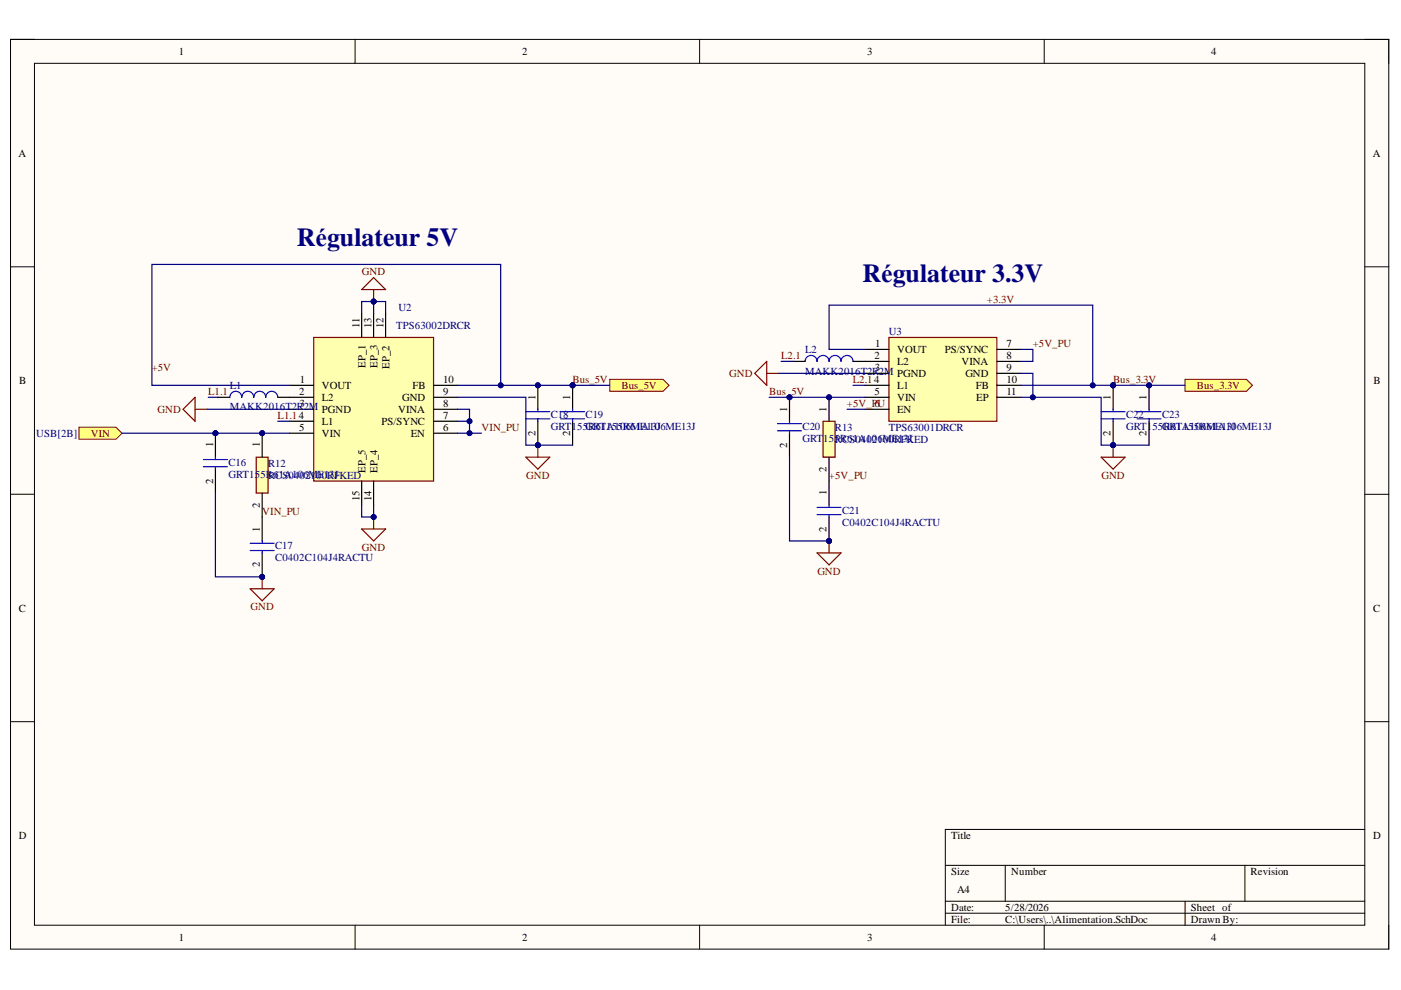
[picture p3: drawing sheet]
<svg xmlns="http://www.w3.org/2000/svg" width="297mm" height="210mm" viewBox="0 0 297 210" stroke-linecap="round" stroke-linejoin="round" font-family="sans-serif">
<defs><g id="words">
<g font-size="5.5" fill="#000080">
<text x="62.9" y="52.1">Régulateur 5V</text>
<text x="182.9" y="59.7">Régulateur 3.3V</text>
</g>
<g font-size="2.3">
<text x="37.9" y="11.7">1</text>
<text x="110.7" y="11.7">2</text>
<text x="183.9" y="11.7">3</text>
<text x="256.8" y="11.7">4</text>
<text x="3.9" y="33.3">A</text>
<text x="291" y="33.3">A</text>
<text x="76.2" y="69.5" transform="rotate(-90 76.2 69.5)">11</text>
<text x="78.7" y="69.5" transform="rotate(-90 78.7 69.5)">13</text>
<text x="81.3" y="69.5" transform="rotate(-90 81.3 69.5)">12</text>
<text x="77.5" y="78" transform="rotate(-90 77.5 78)">EP_1</text>
<text x="185.4" y="76.1">2</text>
<text x="185.6" y="73.6">1</text>
<text x="190.2" y="74.9">VOUT</text>
<text x="190.2" y="77.4">L2</text>
<text x="200.3" y="74.9">PS/SYNC</text>
<text x="203.8" y="77.4">VINA</text>
<text x="213.4" y="73.6">7</text>
<text x="213.4" y="76.1">8</text>
<text x="4.1" y="81.4">B</text>
<text x="63.4" y="83.7">2</text>
<text x="63.6" y="81.2">1</text>
<text x="68.3" y="82.5">VOUT</text>
<text x="80" y="78.1" transform="rotate(-90 80 78.1)">EP_3</text>
<text x="82.6" y="78.2" transform="rotate(-90 82.6 78.2)">EP_2</text>
<text x="87.5" y="82.5">FB</text>
<text x="94" y="83.7">9</text>
<text x="94" y="81.2">10</text>
<text x="185.4" y="83.7">5</text>
<text x="185.5" y="78.7">3</text>
<text x="190.2" y="82.5">L1</text>
<text x="204.7" y="79.9">GND</text>
<text x="206.9" y="82.5">FB</text>
<text x="213.4" y="78.7">9</text>
<text x="213.4" y="81.2">10</text>
<text x="213.4" y="83.7">11</text>
<text x="291.2" y="81.4">B</text>
<text x="63.5" y="86.3">3</text>
<text x="68.3" y="85">L2</text>
<text x="84.4" y="87.5">VINA</text>
<text x="85.3" y="85">GND</text>
<text x="94" y="88.9">7</text>
<text x="94" y="86.3">8</text>
<text x="113.5" y="84.7" transform="rotate(-90 113.5 84.7)">1</text>
<text x="120.9" y="84.7" transform="rotate(-90 120.9 84.7)">1</text>
<text x="166.9" y="87.3" transform="rotate(-90 166.9 87.3)">1</text>
<text x="175.3" y="87.3" transform="rotate(-90 175.3 87.3)">1</text>
<text x="190.2" y="85">VIN</text>
<text x="190.2" y="87.5">EN</text>
<text x="207" y="85">EP</text>
<text x="235.5" y="84.7" transform="rotate(-90 235.5 84.7)">1</text>
<text x="243.1" y="84.7" transform="rotate(-90 243.1 84.7)">1</text>
<text x="45.2" y="94.9" transform="rotate(-90 45.2 94.9)">1</text>
<text x="55.1" y="94.9" transform="rotate(-90 55.1 94.9)">1</text>
<text x="63.4" y="91.4">5</text>
<text x="68.3" y="90.1">L1</text>
<text x="68.3" y="92.7">VIN</text>
<text x="80.9" y="90.1">PS/SYNC</text>
<text x="87.1" y="92.7">EN</text>
<text x="94" y="91.4">6</text>
<text x="113.5" y="92.4" transform="rotate(-90 113.5 92.4)">2</text>
<text x="120.9" y="92.4" transform="rotate(-90 120.9 92.4)">2</text>
<text x="166.9" y="95" transform="rotate(-90 166.9 95)">2</text>
<text x="235.5" y="92.4" transform="rotate(-90 235.5 92.4)">2</text>
<text x="243.1" y="92.4" transform="rotate(-90 243.1 92.4)">2</text>
<text x="77.5" y="100.2" transform="rotate(-90 77.5 100.2)">EP_5</text>
<text x="80" y="100.2" transform="rotate(-90 80 100.2)">EP_4</text>
<text x="175.3" y="100" transform="rotate(-90 175.3 100)">2</text>
<text x="45.2" y="102.6" transform="rotate(-90 45.2 102.6)">2</text>
<text x="55.1" y="107.6" transform="rotate(-90 55.1 107.6)">2</text>
<text x="76.2" y="106.2" transform="rotate(-90 76.2 106.2)">15</text>
<text x="78.7" y="106.3" transform="rotate(-90 78.7 106.3)">14</text>
<text x="175.3" y="105" transform="rotate(-90 175.3 105)">1</text>
<text x="55.1" y="112.7" transform="rotate(-90 55.1 112.7)">1</text>
<text x="175.3" y="112.7" transform="rotate(-90 175.3 112.7)">2</text>
<text x="55.1" y="120.3" transform="rotate(-90 55.1 120.3)">2</text>
<text x="4" y="129.7">C</text>
<text x="291.1" y="129.7">C</text>
<text x="4" y="177.9">D</text>
<text x="201.6" y="177.9">Title</text>
<text x="291.1" y="177.9">D</text>
<text x="201.6" y="185.5">Size</text>
<text x="214.4" y="185.5">Number</text>
<text x="265.2" y="185.5">Revision</text>
<text x="202.9" y="189.3">A4</text>
<text x="201.6" y="193.1">Date:</text>
<text x="201.6" y="195.7">File:</text>
<text x="213.1" y="193.1">5/28/2026</text>
<text x="213.1" y="195.7">C:\Users\..\Alimentation.SchDoc</text>
<text x="252.5" y="193.1">Sheet of</text>
<text x="252.5" y="195.7">Drawn By:</text>
<text x="37.9" y="199.5">1</text>
<text x="110.7" y="199.5">2</text>
<text x="183.9" y="199.5">3</text>
<text x="256.8" y="199.5">4</text>
</g>
<g font-size="2.3" fill="#800000">
<text x="76.7" y="58.4">GND</text>
<text x="209.3" y="64.2">+3.3V</text>
<text x="165.6" y="76.1">L2.1</text>
<text x="219" y="73.6">+5V_PU</text>
<text x="32.2" y="78.7">+5V</text>
<text x="44.2" y="83.7">L1.1</text>
<text x="121.4" y="81.2">Bus_5V</text>
<text x="131.8" y="82.5">Bus_5V</text>
<text x="154.6" y="79.9">GND</text>
<text x="163.1" y="83.7">Bus_5V</text>
<text x="180.8" y="81.2">L2.14</text>
<text x="236" y="81.2">Bus_3.3V</text>
<text x="253.7" y="82.5">Bus_3.3V</text>
<text x="33.4" y="87.5">GND</text>
<text x="58.9" y="88.9">L1.14</text>
<text x="179.6" y="86.3">+5V_P6U</text>
<text x="19.3" y="92.7">VIN</text>
<text x="102.1" y="91.4">VIN_PU</text>
<text x="111.6" y="101.5">GND</text>
<text x="175.8" y="101.5">+5V_PU</text>
<text x="233.5" y="101.5">GND</text>
<text x="55.6" y="109.2">VIN_PU</text>
<text x="76.7" y="116.8">GND</text>
<text x="173.3" y="121.8">GND</text>
<text x="53.1" y="129.4">GND</text>
</g>
<g font-size="2.3" fill="#000080">
<text x="84.5" y="66">U2</text>
<text x="84" y="69.8">TPS63002DRCR</text>
<text x="188.4" y="71.1">U3</text>
<text x="170.7" y="74.9">L2</text>
<text x="48.7" y="82.5">L1</text>
<text x="170.7" y="79.4">MAKK2016T2R2M PGND</text>
<text x="48.7" y="87">MAKK2016T2R2M PGND</text>
<text x="116.8" y="88.5">C18</text>
<text x="124.2" y="88.5">C19</text>
<text x="238.8" y="88.5">C22</text>
<text x="246.4" y="88.5">C23</text>
<text x="7.7" y="92.7">USB[2B]</text>
<text x="116.8" y="91.2">GRT155GRTA106ME13J</text>
<text x="124.7" y="91.2">R61155R61A106ME13J</text>
<text x="170.2" y="91.2">C20</text>
<text x="170.2" y="93.7">GRT</text>
<text x="174.6" y="93.7">155R61A00100RFKED</text>
<text x="177" y="91.4">R13</text>
<text x="177" y="93.9">RCS04126ME13J</text>
<text x="188.4" y="91.4">TPS63001DRCR</text>
<text x="238.8" y="91.2">GRT1</text>
<text x="244.3" y="91.2">55GR1A106ME13J</text>
<text x="246.7" y="91.2">R6T155R61A106ME13J</text>
<text x="48.5" y="98.8">C16</text>
<text x="48.5" y="101.3">GRT155R61A106M0E01RFKED</text>
<text x="56.8" y="99">R12</text>
<text x="56.8" y="101.5">RCS04021</text>
<text x="69.8" y="101.3">3J</text>
<text x="178.6" y="108.9">C21</text>
<text x="178.6" y="111.4">C0402C104J4RACTU</text>
<text x="58.4" y="116.5">C17</text>
<text x="58.4" y="119">C0402C104J4RACTU</text>
</g>
</g></defs>
<path d="M2.2 8.4h292.2v192.8h-292.2z" fill-rule="evenodd" fill="#fffcf8"/>
<path d="M2.2 8.4h292.2v192.8h-292.2z" fill="none" stroke="#000" stroke-width=".21"/>
<path d="M7.3 13.4h282.1v182.8h-282.1z" fill-rule="evenodd" fill="#fffcf8"/>
<g fill="none" stroke="#000" stroke-width=".21">
<path d="M2.2 8.3h5.1M7.3 13.4h282.1v182.8h-282.1zM75.3 8.3v5.1M148.3 8.3v5.1M221.4 8.4v5M289.4 8.4h5v5M2.2 56.6h5.1M289.4 56.6h5M2.2 104.8h5.1M289.4 104.8h5M2.2 153h5.1M289.4 153h5"/>
<path d="M289.4 175.9h-89v20.3M75.3 196.2v5M148.3 196.2v5M200.4 183.5h89M200.4 191.1h89M200.4 193.6h89M213.1 183.5v7.6M221.4 196.2v5M251.2 191.1v5.1M264 183.5v7.6M294.4 196.2v5"/>
</g>
<path d="M66.5 71.5h25.4v30.5h-25.4z" fill-rule="evenodd" fill="#ffffb0"/>
<path d="M66.5 71.5h25.4v30.5h-25.4z" fill="none" stroke="#800000" stroke-width=".25"/>
<g fill="none" stroke="#000" stroke-width=".25">
<path d="M76.7 66.5v5M79.2 66.5v5M81.8 66.5v5M61.4 81.7h5.1M61.4 84.2h5.1M61.4 86.8h5.1M61.4 89.3h5.1M61.4 91.8h5.1M91.9 81.7h5.1M91.9 84.2h5.1M91.9 86.8h5.1M91.9 89.3h5.1"/>
<path d="M91.9 91.8h5.1M76.7 102v5.1M79.2 102v5.1"/>
</g>
<path d="M188.5 71.5h22.9v17.8h-22.9z" fill-rule="evenodd" fill="#ffffb0"/>
<path d="M188.5 71.5h22.9v17.8h-22.9z" fill="none" stroke="#800000" stroke-width=".25"/>
<path d="M183.4 74.1h5.1M183.4 76.6h5.1M183.4 79.2h5.1M211.4 74.1h5M211.4 76.6h5M211.4 79.2h5M183.4 81.7h5.1M183.4 84.2h5.1M183.4 86.8h5.1M211.4 81.7h5M211.4 84.2h5" fill="none" stroke="#000" stroke-width=".25"/>
<path d="M16.7 90.6h7.9l1.3 1.2-1.3 1.3h-7.9z" fill-rule="evenodd" fill="#ffff80"/>
<path d="M16.7 90.6h7.9l1.3 1.2-1.3 1.3h-7.9z" fill="none" stroke="#800000" stroke-width=".21"/>
<path d="M79.2 58.9l2.6 2.5h-5.1zM79.2 61.4v2.5" fill="none" stroke="#800000" stroke-width=".25"/>
<circle cx="79.2" cy="63.9" r=".51" fill="#000080"/>
<circle cx="79.2" cy="63.9" r=".51" fill="none" stroke="#000080" stroke-width=".21"/>
<path d="M76.7 112.2h5.1l-2.6 2.5zM79.2 109.6v2.6" fill="none" stroke="#800000" stroke-width=".25"/>
<circle cx="79.2" cy="109.6" r=".51" fill="#000080"/>
<circle cx="79.2" cy="109.6" r=".51" fill="none" stroke="#000080" stroke-width=".21"/>
<path d="M111.5 96.9h5.1l-2.6 2.6zM114 94.4v2.5" fill="none" stroke="#800000" stroke-width=".25"/>
<circle cx="114" cy="94.4" r=".51" fill="#000080"/>
<circle cx="114" cy="94.4" r=".51" fill="none" stroke="#000080" stroke-width=".21"/>
<path d="M160 79.2l2.6-2.6v5.1zM162.6 79.2h2.5M41.4 84.2v5.1l-2.6-2.5zM41.4 86.8h2.5M233.5 96.9h5l-2.5 2.6zM236 94.4v2.5" fill="none" stroke="#800000" stroke-width=".25"/>
<circle cx="236" cy="94.4" r=".51" fill="#000080"/>
<circle cx="236" cy="94.4" r=".51" fill="none" stroke="#000080" stroke-width=".21"/>
<path d="M53 124.8h5.1l-2.5 2.6zM55.6 122.3v2.5" fill="none" stroke="#800000" stroke-width=".25"/>
<circle cx="55.6" cy="122.3" r=".51" fill="#000080"/>
<circle cx="55.6" cy="122.3" r=".51" fill="none" stroke="#000080" stroke-width=".21"/>
<circle cx="121.4" cy="81.7" r=".51" fill="#000080"/>
<circle cx="121.4" cy="81.7" r=".51" fill="none" stroke="#000080" stroke-width=".21"/>
<path d="M173.2 117.2h5.1l-2.5 2.6zM175.8 114.7v2.5" fill="none" stroke="#800000" stroke-width=".25"/>
<circle cx="175.8" cy="114.7" r=".51" fill="#000080"/>
<circle cx="175.8" cy="114.7" r=".51" fill="none" stroke="#000080" stroke-width=".21"/>
<circle cx="236" cy="81.7" r=".51" fill="#000080"/>
<circle cx="236" cy="81.7" r=".51" fill="none" stroke="#000080" stroke-width=".21"/>
<path d="M129.3 80.4h11.3l1.3 1.3-1.3 1.3h-11.3z" fill-rule="evenodd" fill="#ffff80"/>
<path d="M129.3 80.4h11.3l1.3 1.3-1.3 1.3h-11.3z" fill="none" stroke="#800000" stroke-width=".21"/>
<path d="M251.2 80.4h13.1l1.2 1.3-1.2 1.3h-13.1z" fill-rule="evenodd" fill="#ffff80"/>
<path d="M251.2 80.4h13.1l1.2 1.3-1.2 1.3h-13.1z" fill="none" stroke="#800000" stroke-width=".21"/>
<circle cx="55.6" cy="91.8" r=".51" fill="#000080"/>
<circle cx="55.6" cy="91.8" r=".51" fill="none" stroke="#000080" stroke-width=".21"/>
<path d="M54.3 96.9h2.6v7.6h-2.6z" fill-rule="evenodd" fill="#ffffb0"/>
<path d="M54.3 96.9h2.6v7.6h-2.6z" fill="none" stroke="#800000" stroke-width=".25"/>
<path d="M55.6 91.8v5.1" fill="none" stroke="#000" stroke-width=".25"/>
<circle cx="55.6" cy="91.8" r=".51" fill="#000080"/>
<circle cx="55.6" cy="91.8" r=".51" fill="none" stroke="#000080" stroke-width=".21"/>
<path d="M55.6 104.5v5.1" fill="none" stroke="#000" stroke-width=".25"/>
<circle cx="175.8" cy="84.2" r=".51" fill="#000080"/>
<circle cx="175.8" cy="84.2" r=".51" fill="none" stroke="#000080" stroke-width=".21"/>
<path d="M174.5 89.3h2.5v7.6h-2.5z" fill-rule="evenodd" fill="#ffffb0"/>
<path d="M174.5 89.3h2.5v7.6h-2.5z" fill="none" stroke="#800000" stroke-width=".25"/>
<path d="M175.8 84.2v5.1" fill="none" stroke="#000" stroke-width=".25"/>
<circle cx="175.8" cy="84.2" r=".51" fill="#000080"/>
<circle cx="175.8" cy="84.2" r=".51" fill="none" stroke="#000080" stroke-width=".21"/>
<path d="M175.8 96.9v5.1" fill="none" stroke="#000" stroke-width=".25"/>
<circle cx="55.6" cy="122.3" r=".51" fill="#000080"/>
<circle cx="55.6" cy="122.3" r=".51" fill="none" stroke="#000080" stroke-width=".21"/>
<path d="M55.6 109.6v5.1M55.6 117.2v5.1" fill="none" stroke="#000" stroke-width=".25"/>
<circle cx="55.6" cy="122.3" r=".51" fill="#000080"/>
<circle cx="55.6" cy="122.3" r=".51" fill="none" stroke="#000080" stroke-width=".21"/>
<path d="M53 115.2h5.1M53 116.7h5.1M55.6 114.7v.5M55.6 116.7v.5" fill="none" stroke="#00f" stroke-width=".25"/>
<circle cx="175.8" cy="114.7" r=".51" fill="#000080"/>
<circle cx="175.8" cy="114.7" r=".51" fill="none" stroke="#000080" stroke-width=".21"/>
<path d="M175.8 102v5.1M175.8 109.6v5.1" fill="none" stroke="#000" stroke-width=".25"/>
<circle cx="175.8" cy="114.7" r=".51" fill="#000080"/>
<circle cx="175.8" cy="114.7" r=".51" fill="none" stroke="#000080" stroke-width=".21"/>
<path d="M173.2 107.6h5.1M173.2 109.1h5.1M175.8 107.1v.5M175.8 109.1v.5" fill="none" stroke="#00f" stroke-width=".25"/>
<circle cx="45.7" cy="91.8" r=".51" fill="#000080"/>
<circle cx="45.7" cy="91.8" r=".51" fill="none" stroke="#000080" stroke-width=".21"/>
<path d="M45.7 91.8v5.1" fill="none" stroke="#000" stroke-width=".25"/>
<circle cx="45.7" cy="91.8" r=".51" fill="#000080"/>
<circle cx="45.7" cy="91.8" r=".51" fill="none" stroke="#000080" stroke-width=".21"/>
<path d="M45.7 99.5v5" fill="none" stroke="#000" stroke-width=".25"/>
<path d="M43.1 97.4h5.1M43.1 99h5.1M45.7 96.9v.5M45.7 99v.5" fill="none" stroke="#00f" stroke-width=".25"/>
<circle cx="114" cy="81.7" r=".51" fill="#000080"/>
<circle cx="114" cy="81.7" r=".51" fill="none" stroke="#000080" stroke-width=".21"/>
<circle cx="114" cy="94.4" r=".51" fill="#000080"/>
<circle cx="114" cy="94.4" r=".51" fill="none" stroke="#000080" stroke-width=".21"/>
<path d="M114 81.7v5.1" fill="none" stroke="#000" stroke-width=".25"/>
<circle cx="114" cy="81.7" r=".51" fill="#000080"/>
<circle cx="114" cy="81.7" r=".51" fill="none" stroke="#000080" stroke-width=".21"/>
<path d="M114 89.3v5.1" fill="none" stroke="#000" stroke-width=".25"/>
<circle cx="114" cy="94.4" r=".51" fill="#000080"/>
<circle cx="114" cy="94.4" r=".51" fill="none" stroke="#000080" stroke-width=".21"/>
<path d="M111.5 87.3h5.1M111.5 88.8h5.1M114 86.8v.5M114 88.8v.5" fill="none" stroke="#00f" stroke-width=".25"/>
<circle cx="121.4" cy="81.7" r=".51" fill="#000080"/>
<circle cx="121.4" cy="81.7" r=".51" fill="none" stroke="#000080" stroke-width=".21"/>
<path d="M121.4 81.7v5.1" fill="none" stroke="#000" stroke-width=".25"/>
<circle cx="121.4" cy="81.7" r=".51" fill="#000080"/>
<circle cx="121.4" cy="81.7" r=".51" fill="none" stroke="#000080" stroke-width=".21"/>
<path d="M121.4 89.3v5.1" fill="none" stroke="#000" stroke-width=".25"/>
<path d="M118.9 87.3h5M118.9 88.8h5M121.4 86.8v.5M121.4 88.8v.5" fill="none" stroke="#00f" stroke-width=".25"/>
<circle cx="167.4" cy="84.2" r=".51" fill="#000080"/>
<circle cx="167.4" cy="84.2" r=".51" fill="none" stroke="#000080" stroke-width=".21"/>
<path d="M167.4 84.2v5.1" fill="none" stroke="#000" stroke-width=".25"/>
<circle cx="167.4" cy="84.2" r=".51" fill="#000080"/>
<circle cx="167.4" cy="84.2" r=".51" fill="none" stroke="#000080" stroke-width=".21"/>
<path d="M167.4 91.8v5.1" fill="none" stroke="#000" stroke-width=".25"/>
<path d="M164.8 89.8h5.1M164.8 91.3h5.1M167.4 89.3v.5M167.4 91.3v.5" fill="none" stroke="#00f" stroke-width=".25"/>
<circle cx="236" cy="81.7" r=".51" fill="#000080"/>
<circle cx="236" cy="81.7" r=".51" fill="none" stroke="#000080" stroke-width=".21"/>
<circle cx="236" cy="94.4" r=".51" fill="#000080"/>
<circle cx="236" cy="94.4" r=".51" fill="none" stroke="#000080" stroke-width=".21"/>
<path d="M236 81.7v5.1" fill="none" stroke="#000" stroke-width=".25"/>
<circle cx="236" cy="81.7" r=".51" fill="#000080"/>
<circle cx="236" cy="81.7" r=".51" fill="none" stroke="#000080" stroke-width=".21"/>
<path d="M236 89.3v5.1" fill="none" stroke="#000" stroke-width=".25"/>
<circle cx="236" cy="94.4" r=".51" fill="#000080"/>
<circle cx="236" cy="94.4" r=".51" fill="none" stroke="#000080" stroke-width=".21"/>
<path d="M233.5 87.3h5M233.5 88.8h5M236 86.8v.5M236 88.8v.5" fill="none" stroke="#00f" stroke-width=".25"/>
<circle cx="243.6" cy="81.7" r=".51" fill="#000080"/>
<circle cx="243.6" cy="81.7" r=".51" fill="none" stroke="#000080" stroke-width=".21"/>
<path d="M243.6 81.7v5.1" fill="none" stroke="#000" stroke-width=".25"/>
<circle cx="243.6" cy="81.7" r=".51" fill="#000080"/>
<circle cx="243.6" cy="81.7" r=".51" fill="none" stroke="#000080" stroke-width=".21"/>
<path d="M168.2 76.6h2.5M180.9 76.6h2.5M46.2 84.2h2.5M58.9 84.2h2.5M243.6 89.3v5.1" fill="none" stroke="#000" stroke-width=".25"/>
<path d="M170.7 76.6a1.27 1.27 0 0 1 1.3-1.2 1.27 1.27 0 0 1 1.2 1.2 1.27 1.27 0 0 1 1.3-1.2 1.27 1.27 0 0 1 1.3 1.2 1.27 1.27 0 0 1 1.2-1.2 1.27 1.27 0 0 1 1.3 1.2 1.27 1.27 0 0 1 1.3-1.2 1.27 1.27 0 0 1 1.3 1.2M48.7 84.2a1.27 1.27 0 0 1 1.3-1.2 1.27 1.27 0 0 1 1.3 1.2 1.27 1.27 0 0 1 1.2-1.2 1.27 1.27 0 0 1 1.3 1.2 1.27 1.27 0 0 1 1.3-1.2 1.27 1.27 0 0 1 1.2 1.2 1.27 1.27 0 0 1 1.3-1.2 1.27 1.27 0 0 1 1.3 1.2M241.1 87.3h5.1M241.1 88.8h5.1M243.6 86.8v.5M243.6 88.8v.5" fill="none" stroke="#00f" stroke-width=".25"/>
<path d="M76.7 107.1v2.5h2.5" fill="none" stroke="#000080" stroke-width=".25"/>
<circle cx="79.2" cy="109.6" r=".51" fill="#000080"/>
<circle cx="79.2" cy="109.6" r=".51" fill="none" stroke="#000080" stroke-width=".21"/>
<path d="M79.2 107.1v2.5" fill="none" stroke="#000080" stroke-width=".25"/>
<circle cx="79.2" cy="109.6" r=".51" fill="#000080"/>
<circle cx="79.2" cy="109.6" r=".51" fill="none" stroke="#000080" stroke-width=".21"/>
<path d="M79.2 63.9h2.6v2.6" fill="none" stroke="#000080" stroke-width=".25"/>
<circle cx="79.2" cy="63.9" r=".51" fill="#000080"/>
<circle cx="79.2" cy="63.9" r=".51" fill="none" stroke="#000080" stroke-width=".21"/>
<path d="M79.2 63.9v2.6" fill="none" stroke="#000080" stroke-width=".25"/>
<circle cx="79.2" cy="63.9" r=".51" fill="#000080"/>
<circle cx="79.2" cy="63.9" r=".51" fill="none" stroke="#000080" stroke-width=".21"/>
<path d="M79.2 63.9h-2.5v2.6M43.9 86.8h17.5" fill="none" stroke="#000080" stroke-width=".25"/>
<circle cx="79.2" cy="63.9" r=".51" fill="#000080"/>
<circle cx="79.2" cy="63.9" r=".51" fill="none" stroke="#000080" stroke-width=".21"/>
<path d="M165.1 79.2h18.3M97 91.8h5.1" fill="none" stroke="#000080" stroke-width=".25"/>
<circle cx="99.5" cy="91.8" r=".51" fill="#000080"/>
<circle cx="99.5" cy="91.8" r=".51" fill="none" stroke="#000080" stroke-width=".21"/>
<path d="M97 86.8h2.5v2.5h-2.5" fill="none" stroke="#000080" stroke-width=".25"/>
<circle cx="99.5" cy="89.3" r=".51" fill="#000080"/>
<circle cx="99.5" cy="89.3" r=".51" fill="none" stroke="#000080" stroke-width=".21"/>
<path d="M99.5 89.3v2.5" fill="none" stroke="#000080" stroke-width=".25"/>
<circle cx="99.5" cy="89.3" r=".51" fill="#000080"/>
<circle cx="99.5" cy="89.3" r=".51" fill="none" stroke="#000080" stroke-width=".21"/>
<circle cx="99.5" cy="91.8" r=".51" fill="#000080"/>
<circle cx="99.5" cy="91.8" r=".51" fill="none" stroke="#000080" stroke-width=".21"/>
<path d="M165.6 76.6h2.6M216.4 74.1h2.6v2.5h-2.6M58.9 89.3h2.5M179.6 86.8h3.8M180.9 81.7h2.5M216.4 84.2h17.1v10.2h2.5" fill="none" stroke="#000080" stroke-width=".25"/>
<circle cx="219" cy="84.2" r=".51" fill="#000080"/>
<circle cx="219" cy="84.2" r=".51" fill="none" stroke="#000080" stroke-width=".21"/>
<circle cx="236" cy="94.4" r=".51" fill="#000080"/>
<circle cx="236" cy="94.4" r=".51" fill="none" stroke="#000080" stroke-width=".21"/>
<path d="M216.4 79.2h2.6v5" fill="none" stroke="#000080" stroke-width=".25"/>
<circle cx="219" cy="84.2" r=".51" fill="#000080"/>
<circle cx="219" cy="84.2" r=".51" fill="none" stroke="#000080" stroke-width=".21"/>
<path d="M45.7 104.5v17.8h9.9" fill="none" stroke="#000080" stroke-width=".25"/>
<circle cx="55.6" cy="122.3" r=".51" fill="#000080"/>
<circle cx="55.6" cy="122.3" r=".51" fill="none" stroke="#000080" stroke-width=".21"/>
<path d="M97 84.2h14.5v10.2h2.5" fill="none" stroke="#000080" stroke-width=".25"/>
<circle cx="114" cy="94.4" r=".51" fill="#000080"/>
<circle cx="114" cy="94.4" r=".51" fill="none" stroke="#000080" stroke-width=".21"/>
<path d="M97 81.7h32.3" fill="none" stroke="#000080" stroke-width=".25"/>
<circle cx="106.2" cy="81.7" r=".51" fill="#000080"/>
<circle cx="106.2" cy="81.7" r=".51" fill="none" stroke="#000080" stroke-width=".21"/>
<circle cx="114" cy="81.7" r=".51" fill="#000080"/>
<circle cx="114" cy="81.7" r=".51" fill="none" stroke="#000080" stroke-width=".21"/>
<circle cx="121.4" cy="81.7" r=".51" fill="#000080"/>
<circle cx="121.4" cy="81.7" r=".51" fill="none" stroke="#000080" stroke-width=".21"/>
<path d="M114 94.4h7.4" fill="none" stroke="#000080" stroke-width=".25"/>
<circle cx="114" cy="94.4" r=".51" fill="#000080"/>
<circle cx="114" cy="94.4" r=".51" fill="none" stroke="#000080" stroke-width=".21"/>
<path d="M163.1 84.2h20.3" fill="none" stroke="#000080" stroke-width=".25"/>
<circle cx="167.4" cy="84.2" r=".51" fill="#000080"/>
<circle cx="167.4" cy="84.2" r=".51" fill="none" stroke="#000080" stroke-width=".21"/>
<circle cx="175.8" cy="84.2" r=".51" fill="#000080"/>
<circle cx="175.8" cy="84.2" r=".51" fill="none" stroke="#000080" stroke-width=".21"/>
<path d="M167.4 96.9v17.8h8.4" fill="none" stroke="#000080" stroke-width=".25"/>
<circle cx="175.8" cy="114.7" r=".51" fill="#000080"/>
<circle cx="175.8" cy="114.7" r=".51" fill="none" stroke="#000080" stroke-width=".21"/>
<path d="M236 94.4h7.6" fill="none" stroke="#000080" stroke-width=".25"/>
<circle cx="236" cy="94.4" r=".51" fill="#000080"/>
<circle cx="236" cy="94.4" r=".51" fill="none" stroke="#000080" stroke-width=".21"/>
<path d="M44.2 84.2h2M236 81.7h15.2" fill="none" stroke="#000080" stroke-width=".25"/>
<circle cx="243.6" cy="81.7" r=".51" fill="#000080"/>
<circle cx="243.6" cy="81.7" r=".51" fill="none" stroke="#000080" stroke-width=".21"/>
<circle cx="236" cy="81.7" r=".51" fill="#000080"/>
<circle cx="236" cy="81.7" r=".51" fill="none" stroke="#000080" stroke-width=".21"/>
<path d="M231.7 81.7h4.3" fill="none" stroke="#000080" stroke-width=".25"/>
<circle cx="231.7" cy="81.7" r=".51" fill="#000080"/>
<circle cx="231.7" cy="81.7" r=".51" fill="none" stroke="#000080" stroke-width=".21"/>
<circle cx="236" cy="81.7" r=".51" fill="#000080"/>
<circle cx="236" cy="81.7" r=".51" fill="none" stroke="#000080" stroke-width=".21"/>
<path d="M45.7 91.8h15.7" fill="none" stroke="#000080" stroke-width=".25"/>
<circle cx="55.6" cy="91.8" r=".51" fill="#000080"/>
<circle cx="55.6" cy="91.8" r=".51" fill="none" stroke="#000080" stroke-width=".21"/>
<circle cx="45.7" cy="91.8" r=".51" fill="#000080"/>
<circle cx="45.7" cy="91.8" r=".51" fill="none" stroke="#000080" stroke-width=".21"/>
<path d="M61.4 81.7h-29.2v-25.6h74v25.6" fill="none" stroke="#000080" stroke-width=".25"/>
<circle cx="106.2" cy="81.7" r=".51" fill="#000080"/>
<circle cx="106.2" cy="81.7" r=".51" fill="none" stroke="#000080" stroke-width=".21"/>
<path d="M183.4 74.1h-7.6v-9.4h55.9v17h-15.3" fill="none" stroke="#000080" stroke-width=".25"/>
<circle cx="231.7" cy="81.7" r=".51" fill="#000080"/>
<circle cx="231.7" cy="81.7" r=".51" fill="none" stroke="#000080" stroke-width=".21"/>
<path d="M25.9 91.8h19.8" fill="none" stroke="#000080" stroke-width=".25"/>
<circle cx="45.7" cy="91.8" r=".51" fill="#000080"/>
<circle cx="45.7" cy="91.8" r=".51" fill="none" stroke="#000080" stroke-width=".21"/>
<use href="#words"/>
</svg>
